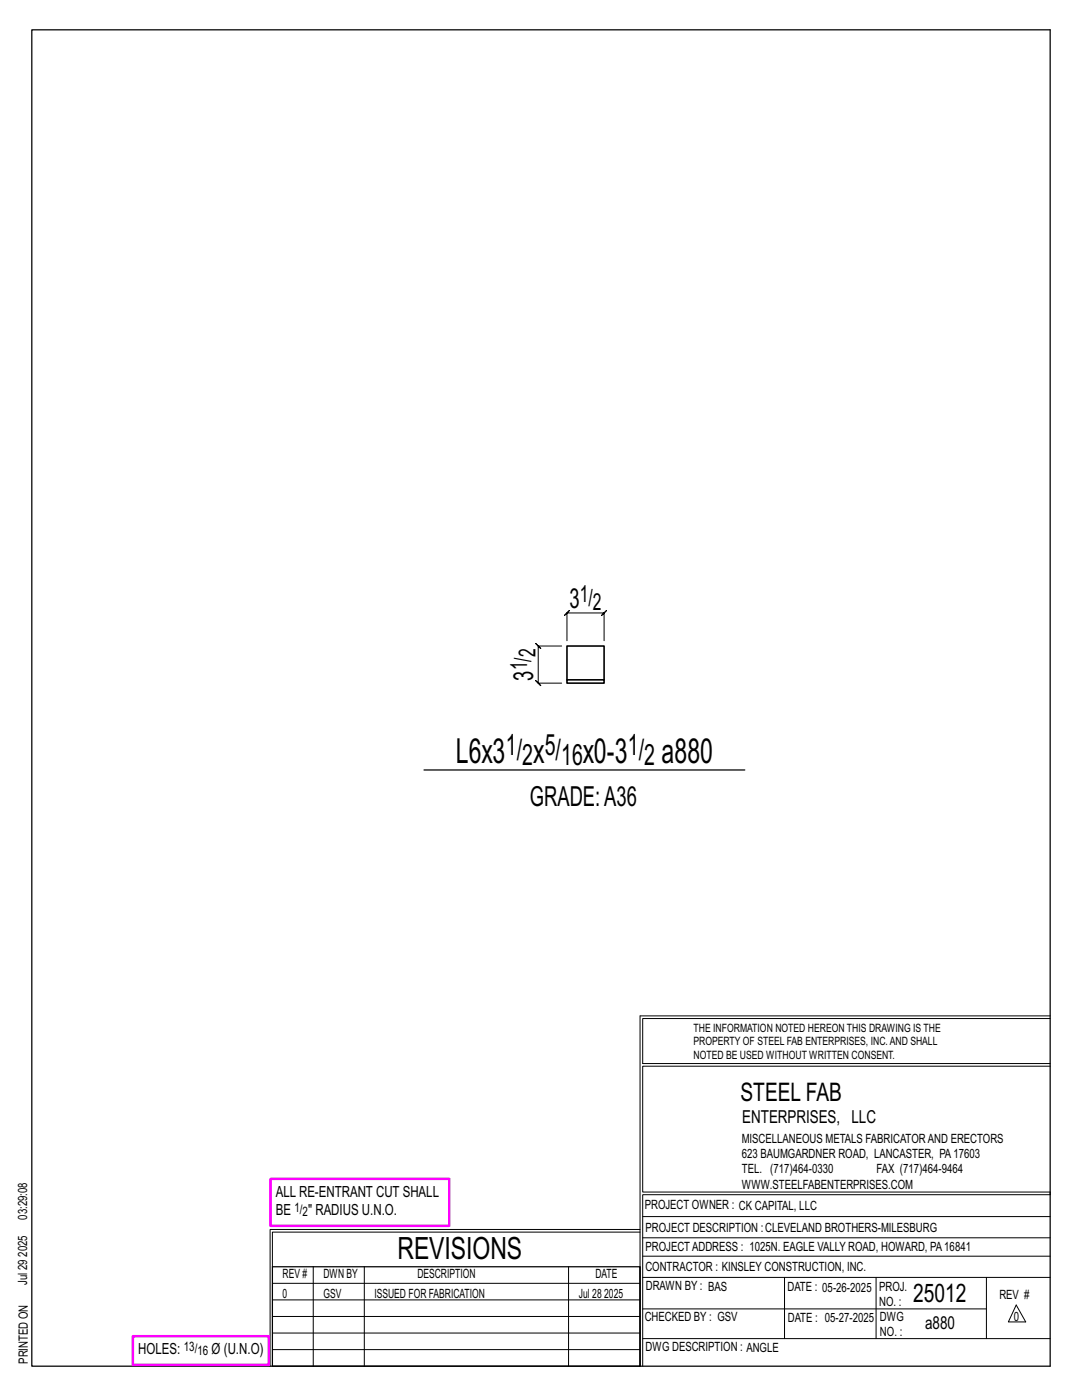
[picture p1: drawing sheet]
<svg xmlns="http://www.w3.org/2000/svg" width="216mm" height="279mm" viewBox="0 0 216 279" stroke-linecap="round" stroke-linejoin="round" font-family="sans-serif">
<defs><g id="words">
<g font-size="6.9">
<text x="91" y="152.2">L6x3</text>
<text x="106.4" y="152.2">x</text>
<text x="116.3" y="152.2">x0-3</text>
<text x="132" y="152.2">a880</text>
</g>
<text font-size="6.1" x="79.3" y="251.3">REVISIONS</text>
<g font-size="5.9">
<text x="100.9" y="150.7">1/</text>
<text x="104.2" y="152.7">2</text>
<text x="108.7" y="150.7">5/</text>
<text x="112" y="152.7">16</text>
<text x="125.3" y="150.7">1/</text>
<text x="128.6" y="152.7">2</text>
</g>
<g font-size="5.5">
<text x="113.6" y="121.3">3</text>
<text x="106.4" y="135.8" transform="rotate(-90 106.4 135.8)">3</text>
<text x="105.7" y="160.9">GRADE:A36</text>
</g>
<g font-size="5.1">
<text x="147.8" y="219.8">STEEL FAB</text>
<text x="182.2" y="259.9">25012</text>
</g>
<g font-size="4.7">
<text x="115.7" y="120.1">1/</text>
<text x="118.3" y="121.8">2</text>
<text x="106.8" y="131.2" transform="rotate(-90 106.8 131.2)">2</text>
<text x="105.2" y="133.8" transform="rotate(-90 105.2 133.8)">1/</text>
</g>
<g font-size="3.6">
<text x="148.1" y="224.1">ENTERPRISES, LLC</text>
<text x="184.6" y="265.2">a880</text>
</g>
<g font-size="3.1">
<text x="55" y="238.9">ALL RE-ENTRANT CUT SHALL</text>
<text x="55" y="242.5">BE</text>
<text x="61.5" y="242.5">&quot; RADIUS U.N.O.</text>
<text x="27.6" y="270.2">HOLES:</text>
<text x="42.2" y="270.2">Ø (U.N.O)</text>
</g>
<g font-size="2.6">
<text x="58.8" y="241.8">1/</text>
<text x="60.4" y="242.7">2</text>
<text x="36.7" y="269.6">13/</text>
<text x="39.4" y="270.5">16</text>
</g>
<g font-size="2.5">
<text x="148" y="231.2">623 BAUMGARDNER ROAD, LANCASTER, PA17603</text>
<text x="148" y="228.1">MISCELLANEOUS METALS FABRICATORAND ERECTORS</text>
<text x="148" y="237.2">WWW.STEELFABENTERPRISES.COM</text>
<text x="148" y="234.2">TEL. (717)464-0330</text>
<text x="174.9" y="234.2">FAX (717)464-9464</text>
<text x="5.4" y="243.4" transform="rotate(-90 5.4 243.4)">03:29:08</text>
<text x="128.7" y="241.3">PROJECT OWNER : CK CAPITAL, LLC</text>
<text x="128.8" y="246">PROJECT DESCRIPTION :CLEVELAND BROTHERS-MILESBURG</text>
<text x="5.4" y="250.8" transform="rotate(-90 5.4 250.8)">2025</text>
<text x="128.8" y="249.7">PROJECTADDRESS : 1025N. EAGLE VALLY ROAD, HOWARD, PA16841</text>
<text x="5.4" y="256.5" transform="rotate(-90 5.4 256.5)">Jul 29</text>
<text x="56.4" y="255">REV #</text>
<text x="64.5" y="255">DWN BY</text>
<text x="83.3" y="255">DESCRIPTION</text>
<text x="118.8" y="255">DATE</text>
<text x="128.8" y="253.7">CONTRACTOR : KINSLEY CONSTRUCTION, INC.</text>
<text x="128.9" y="257.5">DRAWN BY : BAS</text>
<text x="157.1" y="257.6">DATE : 05-26-2025</text>
<text x="175.4" y="257.7">PROJ.</text>
<text x="56.4" y="259">0</text>
<text x="64.5" y="259">GSV</text>
<text x="74.7" y="259">ISSUED FOR FABRICATION</text>
<text x="115.5" y="259">Jul 28</text>
<text x="120.6" y="259">2025</text>
<text x="128.6" y="263.7">CHECKED BY : GSV</text>
<text x="157.2" y="263.7">DATE : 05-27-2025</text>
<text x="175.4" y="260.7">NO. :</text>
<text x="175.6" y="263.7">DWG</text>
<text x="199.4" y="259.2">REV #</text>
<text x="202.3" y="263.7">0</text>
<text x="128.8" y="269.7">DWG DESCRIPTION : ANGLE</text>
<text x="175.6" y="266.7">NO. :</text>
<text x="5.5" y="272.2" transform="rotate(-90 5.5 272.2)">PRINTED ON</text>
</g>
<g font-size="2.3">
<text x="138.4" y="208.6">PROPERTY OF STEEL FAB ENTERPRISES, INC.AND SHALL</text>
<text x="138.4" y="205.9">THE INFORMATION NOTED HEREON THIS DRAWING IS THE</text>
<text x="138.4" y="211.3">NOTED BE USED WITHOUT WRITTEN CONSENT.</text>
</g>
</g></defs>
<g fill="none" stroke="#000" stroke-width=".2">
<path d="M112.1 128.9h-4.7l-.5-.5 1 1-.5-.5v7.4l-.5-.5 1 1-.5-.5h4.7M113.1 127.9v-5.6l-.5 .5 1-1-.5 .5h7.4l-.5 .5 1-1-.5 .5v5.6M127.7 202.7v70M127.7 202.7h81.8M209.5 203.3h-81.3v9h81.3M209.5 212.8h-81.3v25.1h81.3v.5h-81.3v34.3M54.4 259.4h73.3M54.4 256.1h73.3M62.5 252.8v19.9M72.7 252.8v19.9M113.4 252.8v19.9M127.7 245.4h-73.8v27.3"/>
<path d="M127.7 245.9h-73.3v6.9M128.2 242.8h81.3M128.2 254.9h81.3M128.2 250.7h81.3M128.2 247h81.3M156.5 254.9v12.2M174.8 254.9v12.2M196.8 254.9v12.2M54.4 269.3h73.3M54.4 266h73.3M54.4 262.7h73.3M128.2 261.2h68.6"/>
<path d="M128.2 267.1h81.3M202.8 260.4l1.9 3.4h-3.5z"/>
</g>
<path d="M6.3 6h203.2v266.7h-203.2zM84.6 153.7h64M54.4 252.8h73.3v19.9h-73.3z" fill="none" stroke="#000" stroke-width=".25"/>
<path d="M54 235.3h35.6v9.3h-35.6zM26.5 266.7h27.1v5.7h-27.1z" fill="none" stroke="#f0f" stroke-width=".5"/>
<path d="M113.1 135.7h7.4v.6h-7.4zM113.1 135.7v-6.8h7.4v6.8" fill="none" stroke="#000" stroke-width=".32"/>
<use href="#words"/>
</svg>
